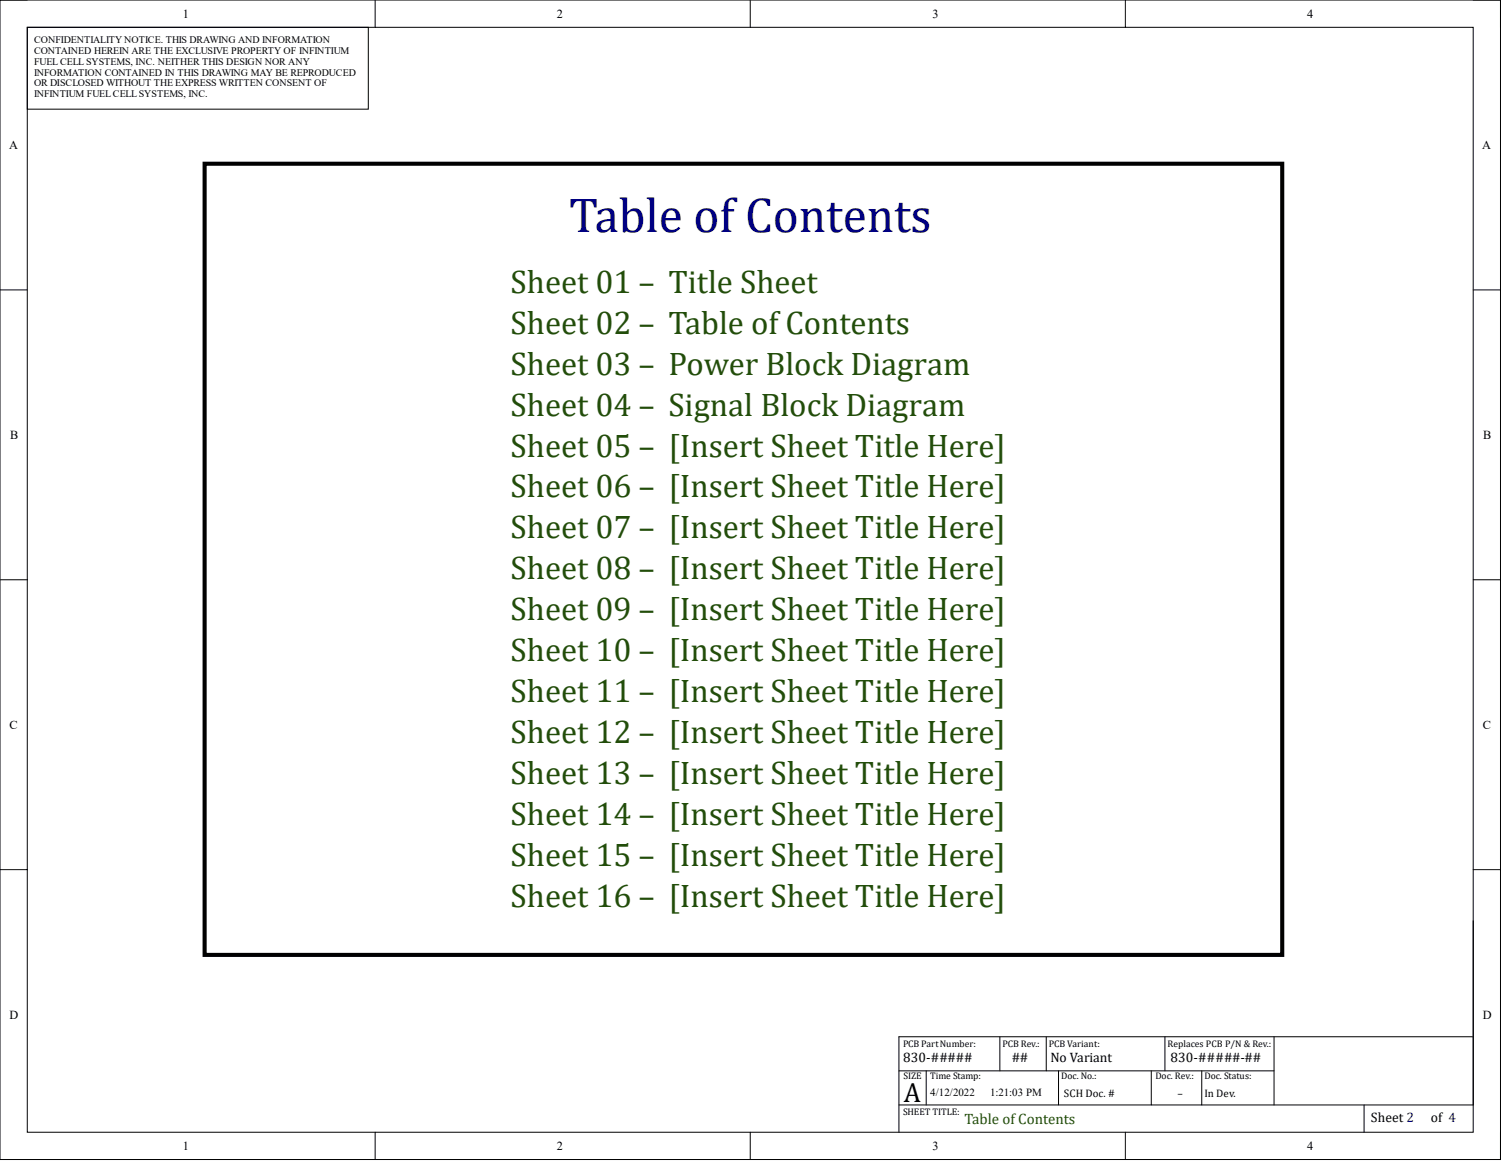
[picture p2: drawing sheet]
<svg xmlns="http://www.w3.org/2000/svg" width="279mm" height="216mm" viewBox="0 0 279 216" stroke-linecap="round" stroke-linejoin="round" font-family="sans-serif">
<defs><g id="words">
<text font-size="9.1" fill="#000081" x="105.9" y="43.1">Table of Contents</text>
<g font-size="6.1" fill="#224d0a">
<text x="95" y="54.5">Sheet 01 – Title Sheet</text>
<text x="95" y="62.1">Sheet 02 – Table of Contents</text>
<text x="95" y="69.7">Sheet 03 – Power Block Diagram</text>
<text x="95" y="77.3">Sheet 04 – Signal Block Diagram</text>
<text x="95" y="84.9">Sheet 05 – [Insert Sheet Title Here]</text>
<text x="95" y="92.5">Sheet 06 – [Insert Sheet Title Here]</text>
<text x="95" y="100.1">Sheet 07 – [Insert Sheet Title Here]</text>
<text x="95" y="107.7">Sheet 08 – [Insert Sheet Title Here]</text>
<text x="95" y="115.3">Sheet 09 – [Insert Sheet Title Here]</text>
<text x="95" y="123">Sheet 10 – [Insert Sheet Title Here]</text>
<text x="95" y="130.6">Sheet 11 – [Insert Sheet Title Here]</text>
<text x="95" y="138.2">Sheet 12 – [Insert Sheet Title Here]</text>
<text x="95" y="145.8">Sheet 13 – [Insert Sheet Title Here]</text>
<text x="95" y="153.4">Sheet 14 – [Insert Sheet Title Here]</text>
<text x="95" y="161">Sheet 15 – [Insert Sheet Title Here]</text>
<text x="95" y="168.6">Sheet 16 – [Insert Sheet Title Here]</text>
</g>
<text font-size="5.1" x="168.1" y="204.9">A</text>
<text font-size="2.8" fill="#224d0a" x="179.4" y="208.9">Table of Contents</text>
<g font-size="2.5">
<text x="168" y="197.5">830-#####</text>
<text x="188.2" y="197.5">##</text>
<text x="195.4" y="197.5">No Variant</text>
<text x="217.7" y="197.5">830-#####-##</text>
<text x="255" y="208.7">Sheet 2</text>
<text x="266.2" y="208.7">of 4</text>
</g>
<g font-size="2.3">
<text x="34" y="3.3">1</text>
<text x="103.6" y="3.3">2</text>
<text x="173.5" y="3.3">3</text>
<text x="243.2" y="3.3">4</text>
<text x="1.7" y="27.7">A</text>
<text x="275.7" y="27.7">A</text>
<text x="1.9" y="81.6">B</text>
<text x="275.9" y="81.6">B</text>
<text x="1.8" y="135.6">C</text>
<text x="275.8" y="135.6">C</text>
<text x="1.8" y="189.4">D</text>
<text x="275.8" y="189.4">D</text>
<text x="34" y="213.9">1</text>
<text x="103.6" y="213.9">2</text>
<text x="173.5" y="213.9">3</text>
<text x="243.2" y="213.9">4</text>
</g>
<g font-size="2">
<text x="173.1" y="203.8">4/12/2022</text>
<text x="184.2" y="203.8">1:21:03 PM</text>
<text x="197.9" y="204">SCH Doc. #</text>
<text x="219.1" y="204">–</text>
<text x="224.1" y="204">In Dev.</text>
</g>
<g font-size="1.9">
<text x="6.3" y="8">CONFIDENTIALITY NOTICE. THIS DRAWING AND INFORMATION</text>
<text x="6.3" y="10">CONTAINED HEREIN ARE THE EXCLUSIVE PROPERTY OF INFINTIUM</text>
<text x="6.3" y="12">FUELCELLSYSTEMS, INC. NEITHER THIS DESIGN NOR ANY</text>
<text x="6.3" y="14">INFORMATION CONTAINED IN THIS DRAWING MAY BE REPRODUCED</text>
<text x="6.3" y="16.1">OR DISCLOSED WITHOUT THE EXPRESS WRITTEN CONSENT OF</text>
<text x="6.3" y="18.1">INFINTIUM FUELCELLSYSTEMS, INC.</text>
</g>
<g font-size="1.8">
<text x="168" y="194.7">PCB PartNumber:</text>
<text x="186.5" y="194.7">PCB Rev.:</text>
<text x="195.1" y="194.7">PCB Variant:</text>
<text x="217.2" y="194.7">Replaces PCB P/N &amp; Rev.:</text>
<text x="168.1" y="200.7">SIZE</text>
<text x="173.1" y="200.7">Time Stamp:</text>
<text x="197.4" y="200.7">Doc. No.:</text>
<text x="214.9" y="200.7">Doc. Rev.:</text>
<text x="224.1" y="200.7">Doc. Status:</text>
<text x="168" y="207.3">SHEET TITLE:</text>
</g>
</g></defs>
<g fill="none" stroke="#000" stroke-width=".19">
<path d="M0 0h279.1v215.6h-279.1zM0 0h5.1M5.1 5.1h268.9v205.5h-268.9zM5.1 5.1h63.4v15.2h-63.4zM69.8 0v5.1M139.6 0v5.1M209.3 0v5.1M274 0h5.1v5.1M0 53.9h5.1M274 53.9h5.1M0 107.8h5.1M274 107.8h5.1"/>
<path d="M0 161.7h5.1M274 161.7h5.1M274 171.2v34.3h-106.8M167.2 199.1h69.8M172.3 199.1v6.4M186 192.8v6.3M194.6 192.8v6.3M196.9 199.1v6.4M214.2 199.1v6.4M216.7 192.8v6.3M223.5 199.1v6.4M237 192.8v12.7"/>
<path d="M274 192.8h-106.8v17.8M69.8 210.6v5M139.6 210.6v5M209.3 210.6v5M253.7 205.5v5.1M279.1 210.6v5"/>
</g>
<path d="M38.1 30.4h200.4v147.2h-200.4z" fill-rule="evenodd" fill="#fff"/>
<path d="M38.1 30.4h200.4v147.2h-200.4z" fill="none" stroke="#000" stroke-width=".76"/>
<use href="#words"/>
</svg>
